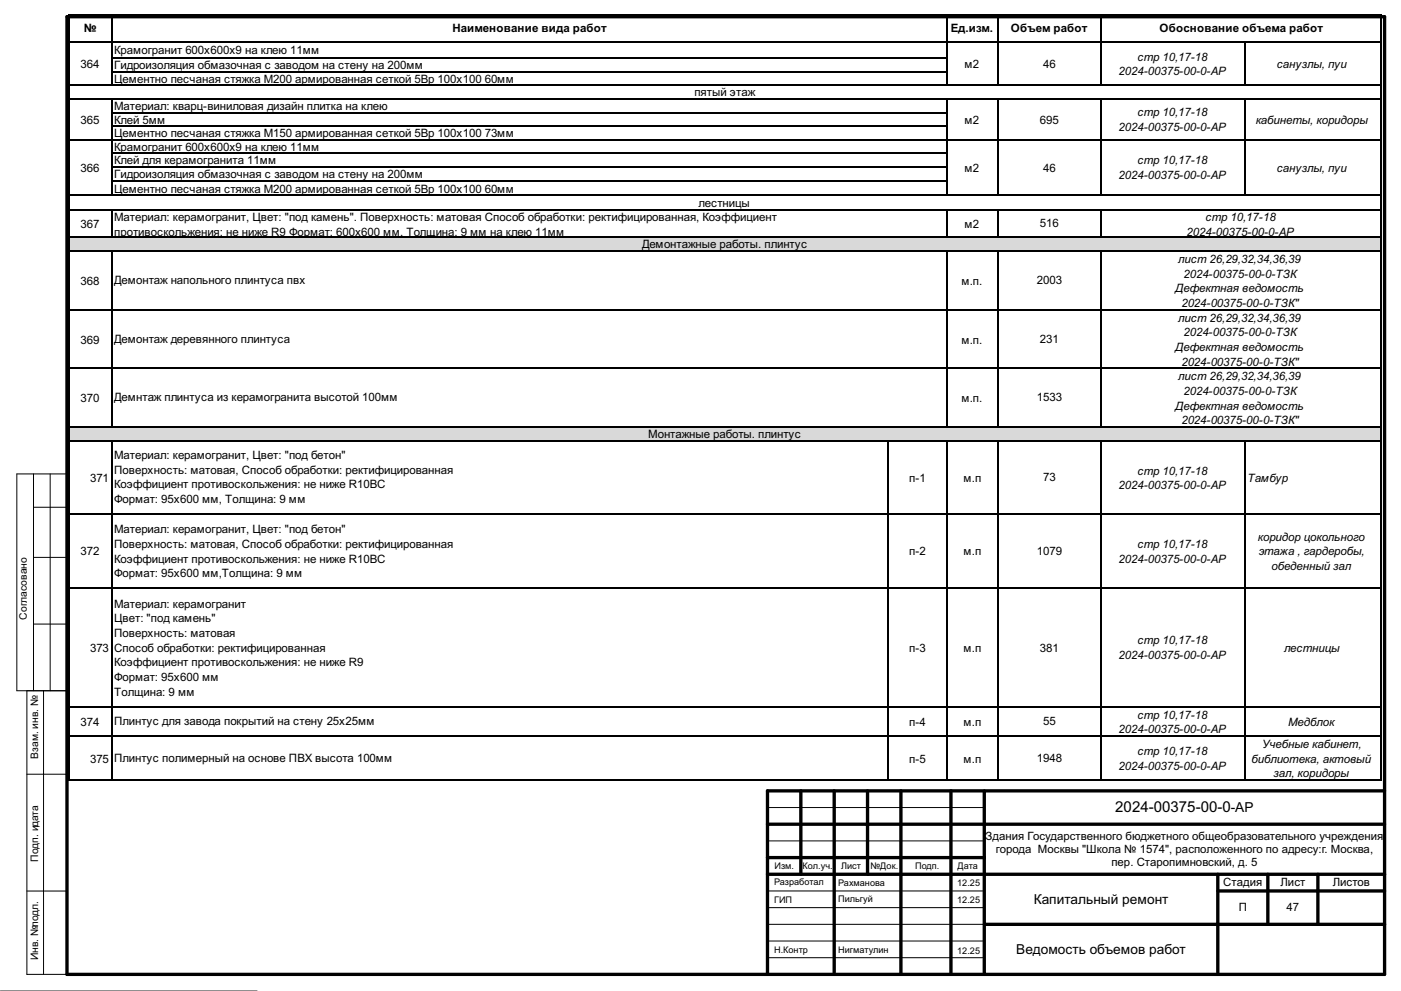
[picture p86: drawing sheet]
<svg xmlns="http://www.w3.org/2000/svg" width="420mm" height="297mm" viewBox="0 0 420 297" stroke-linecap="round" stroke-linejoin="round" font-family="sans-serif">
<defs><g id="words">
<text font-size="4.5" x="334.3" y="243.5">2024-00375-00-0-АР</text>
<g font-size="4.1">
<text x="309.9" y="270.8">Капитальный ремонт</text>
<text x="304.7" y="285.8">Ведомость объемов работ</text>
</g>
<g font-size="3.5">
<text x="25.1" y="9.7">№</text>
<text x="135.6" y="9.7">Наименование вида работ</text>
<text x="285.1" y="9.7">Ед.изм.</text>
<text x="303" y="9.7">Объем работ</text>
<text x="347.6" y="9.7">Обоснование объема работ</text>
<text x="34.2" y="16.3">Крамогранит 600х600х9 на клею 11мм</text>
<text x="24.2" y="20.4">364</text>
<text x="34.2" y="20.7">Гидроизоляция обмазочная с заводом на стену на 200мм</text>
<text x="289.2" y="20.4">м2</text>
<text x="312.7" y="20.4">46</text>
<text x="335.3" y="22.6">2024-00375-00-0-АР</text>
<text x="341" y="18.2">стр 10,17-18</text>
<text x="382.7" y="20.4">санузлы, пуи</text>
<text x="34.2" y="24.8">Цементно песчаная стяжка М200 армированная сеткой 5Вр 100х100 60мм</text>
<text x="208.2" y="28.9">пятый этаж</text>
<text x="34.2" y="33">Материал: кварц-виниловая дизайн плитка на клею</text>
<text x="341" y="34.9">стр 10,17-18</text>
<text x="24.2" y="37">365</text>
<text x="34.2" y="37">Клей 5мм</text>
<text x="34.2" y="41.1">Цементно песчаная стяжка М150 армированная сеткой 5Вр 100х100 73мм</text>
<text x="289.2" y="37">м2</text>
<text x="311.8" y="37">695</text>
<text x="335.3" y="39.2">2024-00375-00-0-АР</text>
<text x="376.5" y="37">кабинеты, коридоры</text>
<text x="34.2" y="45.2">Крамогранит 600х600х9 на клею 11мм</text>
<text x="24.2" y="51.5">366</text>
<text x="34.2" y="49.3">Клей для керамогранита 11мм</text>
<text x="34.2" y="53.4">Гидроизоляция обмазочная с заводом на стену на 200мм</text>
<text x="289.2" y="51.5">м2</text>
<text x="312.7" y="51.5">46</text>
<text x="335.3" y="53.7">2024-00375-00-0-АР</text>
<text x="341" y="49.3">стр 10,17-18</text>
<text x="382.7" y="51.5">санузлы, пуи</text>
<text x="34.2" y="57.8">Цементно песчаная стяжка М200 армированная сеткой 5Вр 100х100 60мм</text>
<text x="209.4" y="62.2">лестницы</text>
<text x="24.2" y="68.4">367</text>
<text x="34.2" y="66.2">Материал: керамогранит, Цвет: &quot;под камень&quot;. Поверхность: матовая Способ обработки: ректифицированная, Коэффициент</text>
<text x="34.2" y="70.6">противоскольжения: не ниже R9 Формат: 600х600 мм. Толщина: 9 мм на клею 11мм</text>
<text x="289.2" y="68.4">м2</text>
<text x="311.8" y="68.1">516</text>
<text x="355.7" y="70.6">2024-00375-00-0-АР</text>
<text x="361.4" y="66.2">стр 10,17-18</text>
<text x="192.5" y="74.4">Демонтажные работы. плинтус</text>
<text x="353.2" y="78.8">лист 26,29,32,34,36,39</text>
<text x="354.8" y="83.2">2024-00375-00-0-ТЗК</text>
<text x="24.2" y="85.4">368</text>
<text x="34.2" y="85.1">Демонтаж напольного плинтуса пвх</text>
<text x="288.2" y="85.4">м.п.</text>
<text x="310.8" y="85.1">2003</text>
<text x="352.3" y="87.6">Дефектная ведомость</text>
<text x="354.2" y="92">2024-00375-00-0-ТЗК&quot;</text>
<text x="353.2" y="96.4">лист 26,29,32,34,36,39</text>
<text x="354.8" y="100.8">2024-00375-00-0-ТЗК</text>
<text x="24.2" y="103">369</text>
<text x="34.2" y="102.7">Демонтаж деревянного плинтуса</text>
<text x="288.2" y="103">м.п.</text>
<text x="311.8" y="102.7">231</text>
<text x="352.3" y="105.2">Дефектная ведомость</text>
<text x="353.2" y="114">лист 26,29,32,34,36,39</text>
<text x="354.2" y="109.6">2024-00375-00-0-ТЗК&quot;</text>
<text x="354.8" y="118.4">2024-00375-00-0-ТЗК</text>
<text x="24.2" y="120.6">370</text>
<text x="34.2" y="120.3">Демнтаж плинтуса из керамогранита высотой 100мм</text>
<text x="288.2" y="120.6">м.п.</text>
<text x="310.8" y="120.3">1533</text>
<text x="352.3" y="122.8">Дефектная ведомость</text>
<text x="194.3" y="131.2">Монтажные работы. плинтус</text>
<text x="354.2" y="127.2">2024-00375-00-0-ТЗК&quot;</text>
<text x="34.2" y="137.5">Материал: керамогранит, Цвет: &quot;под бетон&quot;</text>
<text x="34.2" y="141.9">Поверхность: матовая, Способ обработки: ректифицированная</text>
<text x="341" y="142.2">стр 10,17-18</text>
<text x="27" y="144.4">371</text>
<text x="34.2" y="146.3">Коэффициент противоскольжения: не ниже R10BC</text>
<text x="272.5" y="144.4">п-1</text>
<text x="288.9" y="144.4">м.п</text>
<text x="312.7" y="144.1">73</text>
<text x="335.3" y="146.6">2024-00375-00-0-АР</text>
<text x="373.9" y="144.4">Тамбур</text>
<text x="34.2" y="150.7">Формат: 95х600 мм, Толщина: 9 мм</text>
<text x="34.2" y="159.8">Материал: керамогранит, Цвет: &quot;под бетон&quot;</text>
<text x="24.2" y="166.4">372</text>
<text x="34.2" y="164.2">Поверхность: матовая, Способ обработки: ректифицированная</text>
<text x="272.5" y="166.4">п-2</text>
<text x="288.9" y="166.4">м.п</text>
<text x="310.8" y="166.4">1079</text>
<text x="341" y="164.2">стр 10,17-18</text>
<text x="377.1" y="162">коридор цокольного</text>
<text x="377.4" y="166.4">этажа , гардеробы,</text>
<text x="34.2" y="168.6">Коэффициент противоскольжения: не ниже R10BC</text>
<text x="34.2" y="173">Формат: 95х600 мм,Толщина: 9 мм</text>
<text x="335.3" y="168.6">2024-00375-00-0-АР</text>
<text x="381.2" y="170.8">обеденный зал</text>
<text x="34.2" y="182.1">Материал: керамогранит</text>
<text x="34.2" y="186.5">Цвет: &quot;под камень&quot;</text>
<text x="34.2" y="190.9">Поверхность: матовая</text>
<text x="27" y="195.3">373</text>
<text x="34.2" y="195.3">Способ обработки: ректифицированная</text>
<text x="272.5" y="195.3">п-3</text>
<text x="288.9" y="195.3">м.п</text>
<text x="311.8" y="195.3">381</text>
<text x="335.3" y="197.5">2024-00375-00-0-АР</text>
<text x="341" y="193.1">стр 10,17-18</text>
<text x="384.9" y="195.3">лестницы</text>
<text x="34.2" y="199.7">Коэффициент противоскольжения: не ниже R9</text>
<text x="34.2" y="204.1">Формат: 95х600 мм</text>
<text x="34.2" y="208.5">Толщина: 9 мм</text>
<text x="341" y="215.4">стр 10,17-18</text>
<text x="24.2" y="217.6">374</text>
<text x="34.2" y="217.3">Плинтус для завода покрытий на стену 25х25мм</text>
<text x="272.5" y="217.6">п-4</text>
<text x="288.9" y="217.6">м.п</text>
<text x="312.7" y="217.3">55</text>
<text x="335.3" y="219.8">2024-00375-00-0-АР</text>
<text x="386.2" y="217.6">Медблок</text>
<text x="341" y="226.4">стр 10,17-18</text>
<text x="378.3" y="224.2">Учебные кабинет,</text>
<text x="27" y="228.6">375</text>
<text x="34.2" y="228.3">Плинтус полимерный на основе ПВХ высота 100мм</text>
<text x="272.5" y="228.6">п-5</text>
<text x="288.9" y="228.6">м.п</text>
<text x="310.8" y="228.3">1948</text>
<text x="335.3" y="230.8">2024-00375-00-0-АР</text>
<text x="375.2" y="228.6">библиотека, актовый</text>
<text x="381.8" y="233">зал, коридоры</text>
</g>
<g font-size="3.4">
<text x="295.4" y="251.7">Здания Государственного бюджетного общеобразовательного учреждения</text>
<text x="298.5" y="255.6">города Москвы &quot;Школа № 1574&quot;, расположенного по адресу:г. Москва,</text>
<text x="333.2" y="259.6">пер. Старопимновский, д. 5</text>
<text x="366.7" y="265.6">Стадия</text>
<text x="383.9" y="265.6">Лист</text>
<text x="399.5" y="265.6">Листов</text>
<text x="371.4" y="273.1">П</text>
<text x="385.7" y="273.1">47</text>
</g>
<g font-size="3.1">
<text x="8.1" y="185.7" transform="rotate(-90 8.1 185.7)">Согласовано</text>
<text x="11.4" y="227.4" transform="rotate(-90 11.4 227.4)">Взам. инв. №</text>
<text x="11.4" y="258.3" transform="rotate(-90 11.4 258.3)">Подп. идата</text>
<text x="11.4" y="287.8" transform="rotate(-90 11.4 287.8)">Инв. №подл.</text>
</g>
<g font-size="2.7">
<text x="232.2" y="260.4">Изм.</text>
<text x="240.6" y="260.4">Кол.уч.</text>
<text x="252.1" y="260.4">Лист</text>
<text x="261" y="260.4">№Док.</text>
<text x="274.3" y="260.4">Подп.</text>
<text x="287.1" y="260.4">Дата</text>
<text x="232.1" y="265.2">Разработал</text>
<text x="251.3" y="265.5">Рахманова</text>
<text x="287" y="265.6">12.25</text>
<text x="232.1" y="270.5">ГИП</text>
<text x="251.3" y="270.4">Пильгуй</text>
<text x="287" y="270.7">12.25</text>
<text x="232.1" y="285.6">Н.Контр</text>
<text x="251.3" y="285.7">Нигматулин</text>
<text x="287" y="285.9">12.25</text>
</g>
<text font-size="1.4" fill="#fff" x="0" y="297">GSPublisherVersion 0.5.100.100</text>
</g></defs>
<path d="M20.6 4.4v8.5M20.7 4.6h393.4M20.7 12.7h393.4M33.4 4.7v8.2M284 4.7v8.2M299.1 4.7v8.2M330.1 4.7v8.2M414 4.7v8.2" fill="none" stroke="#000" stroke-width=".31"/>
<g fill="#d9d9d9">
<path d="M20.7 71h393.4v4.4h-393.4z"/>
<path d="M20.7 127.8h393.4v4.4h-393.4z"/>
</g>
<g fill="none" stroke="#000" stroke-width=".31">
<path d="M20.6 12.6v221.3M20.7 12.7h12.6M33.4 12.6v13.1M33.6 12.7h250.2M33.6 17.4h250.5M284 12.6v13.1M284.1 12.7h130M299.1 12.9v12.8M330.1 12.9v12.8M373.2 12.9v12.8M414 12.9v45.5M20.7 25.6h393.4"/>
<path d="M20.7 29.7h393.4M33.4 29.8v28.6M33.6 21.5h250.5M33.6 33.8h250.5M33.6 37.8h250.5M284 29.8v28.6M299.1 29.8v28.6M330.1 29.8v28.6M373.2 29.8v28.6M20.7 41.9h12.6M20.7 58.6h393.4M33.6 41.9h250.2"/>
<path d="M33.6 46h250.5M33.6 50.1h250.5M33.6 54.2h250.5M284.1 41.9h130M414 58.7v175.2M20.7 63h12.6M20.7 71.1h393.4M20.7 75.2h393.4M33.4 62.8v8.2M33.4 75.4v52.7M33.6 63h380.2M284 63.1v8.2"/>
<path d="M284 75.4v52.7M299.1 63.1v8.2M299.1 75.4v52.7M330.1 63.1v8.2M330.1 75.4v52.7M20.7 92.8h393.4M20.7 110.4h393.4M20.7 127.9h393.4M20.7 132h393.4M33.4 132.2v101.4M266.1 132.2v101.4M284 132.2v101.7"/>
<path d="M299.1 132.2v101.7M330.1 132.2v101.7M373.2 132.2v101.7M20.7 154h393.4M20.7 176.3h393.4M20.7 211.8h12.6M33.6 211.8h232.3M266.2 211.8h147.9M20.7 220.6h12.6M20.7 233.8h393.4M33.6 220.6h232.3M266.2 220.6h147.9"/>
</g>
<g fill="none" stroke="#000" stroke-width=".3">
<path d="M10 142v65M10 152h10.1M15 142v65M10 167.1h10.1M10 187h10.1M8.1 207v85h14.1M13.1 207v85M20.1 207h-15v-65h15v150M8.1 232h12M230.1 242h65M230.1 252h65M8.1 267h12"/>
<path d="M230.1 267h65M230.1 277h65M230.1 272h65M.1 297h77M230.1 287h65M230.1 282h65"/>
</g>
<g fill="none" stroke="#000" stroke-width="1">
<path d="M20.1 5h395v287h-395zM240.1 237v25M250.1 237v55M260.1 237v25M270.1 237v55M285.1 237v55M295.1 237v55M415.1 237h-185v55M230.1 247h185M230.1 257h65M230.1 262h185M295.1 277h120"/>
<path d="M365.1 262v30M365.1 267h50M380.1 262v15M395.1 262v15"/>
</g>
<use href="#words"/>
</svg>
